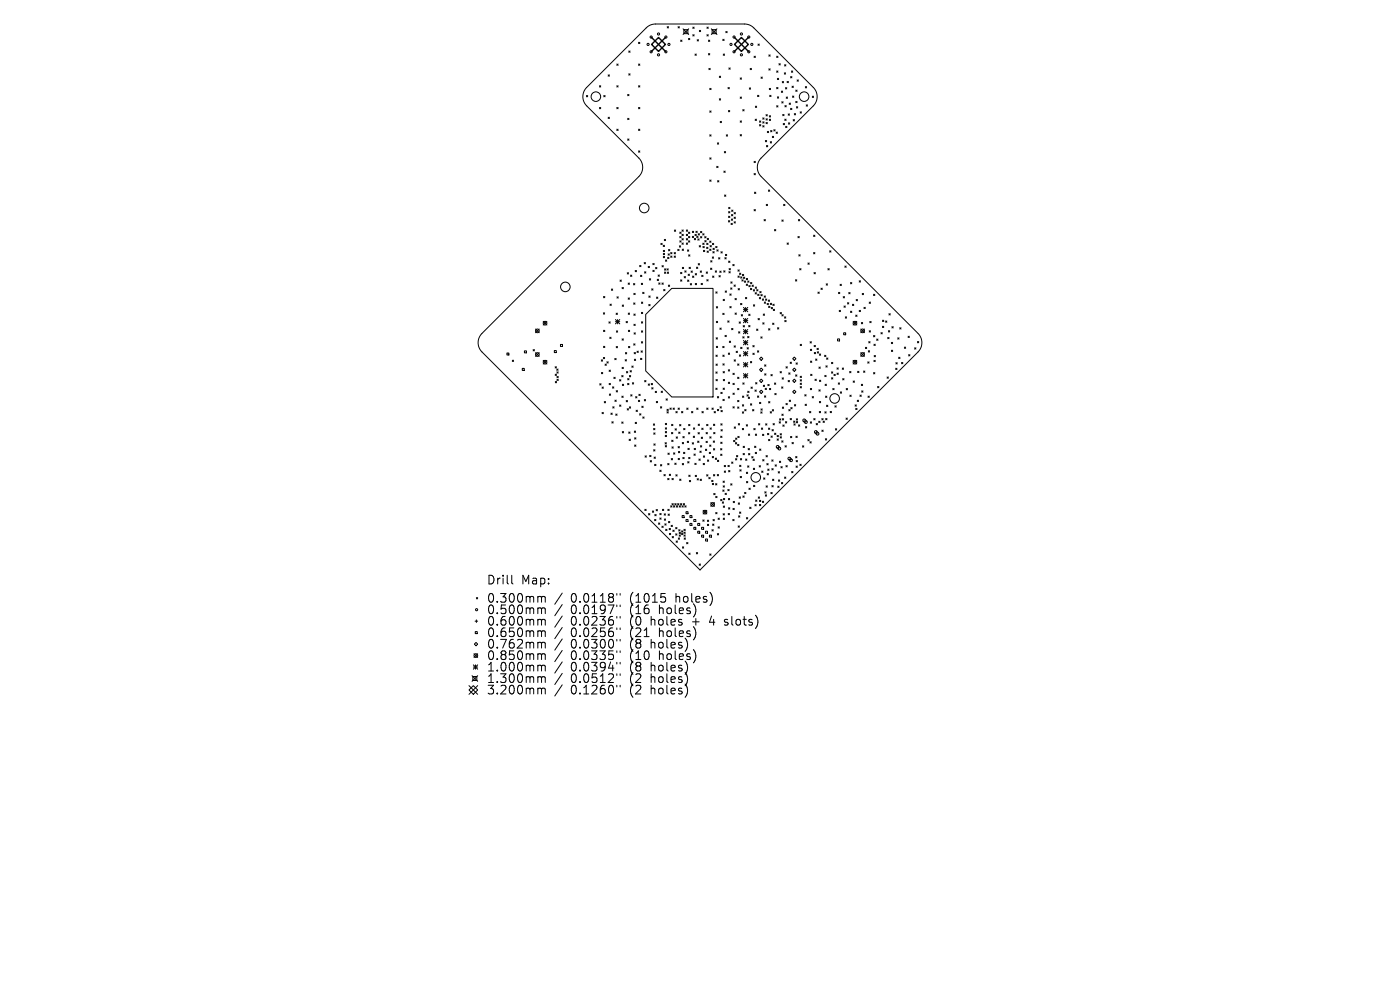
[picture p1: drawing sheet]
<svg xmlns="http://www.w3.org/2000/svg" width="297mm" height="210mm" viewBox="0 0 297 210" stroke-linecap="round" stroke-linejoin="round" font-family="sans-serif">
<defs><g id="words">
<g font-size="2.6">
<text x="103.2" y="124.2">Drill</text>
<text x="110.6" y="124.2">Map:</text>
<text x="103.2" y="128.1">0.300mm</text>
<text x="103.2" y="130.5">0.500mm</text>
<text x="121.1" y="128.1">0.0118&quot;</text>
<text x="121.1" y="130.5">0.0197&quot;</text>
<text x="133.7" y="128.1">(1015</text>
<text x="133.7" y="130.5">(16</text>
<text x="140.1" y="130.5">holes)</text>
<text x="143.6" y="128.1">holes)</text>
<text x="103.2" y="133">0.600mm</text>
<text x="103.2" y="135.4">0.650mm</text>
<text x="103.2" y="137.8">0.762mm</text>
<text x="121.1" y="133">0.0236&quot;</text>
<text x="121.1" y="135.4">0.0256&quot;</text>
<text x="121.1" y="137.8">0.0300&quot;</text>
<text x="133.7" y="133">(0</text>
<text x="133.7" y="135.4">(21</text>
<text x="133.7" y="137.8">(8</text>
<text x="138.3" y="133">holes</text>
<text x="138.3" y="137.8">holes)</text>
<text x="140.1" y="135.4">holes)</text>
<text x="147.3" y="133">+</text>
<text x="151.1" y="133">4</text>
<text x="154.5" y="133">slots)</text>
<text x="103.2" y="140.3">0.850mm</text>
<text x="103.2" y="142.7">1.000mm</text>
<text x="121.1" y="140.3">0.0335&quot;</text>
<text x="121.1" y="142.7">0.0394&quot;</text>
<text x="133.7" y="140.3">(10</text>
<text x="133.7" y="142.7">(8</text>
<text x="138.3" y="142.7">holes)</text>
<text x="140.1" y="140.3">holes)</text>
<text x="103.2" y="145.1">1.300mm</text>
<text x="103.2" y="147.6">3.200mm</text>
<text x="121.1" y="145.1">0.0512&quot;</text>
<text x="121.1" y="147.6">0.1260&quot;</text>
<text x="133.7" y="145.1">(2</text>
<text x="133.7" y="147.6">(2</text>
<text x="138.3" y="145.1">holes)</text>
<text x="138.3" y="147.6">holes)</text>
</g>
</g></defs>
<g fill="none" stroke="#000" stroke-width=".21">
<path d="M124.5 18.5l12.6-12.6 .8-.5 1.2-.3h18.8l1 .2 1 .6 12.6 12.6a2.76 2.76 0 0 1 0 4l-11 11a2.76 2.76 0 0 0 0 3.9l33.3 33.3a2.76 2.76 0 0 1 0 3.9l-46.3 46.3-46.3-46.3a2.76 2.76 0 0 1 0-3.9l33.3-33.3a2.76 2.76 0 0 0 0-3.9l-11-11a2.76 2.76 0 0 1 0-4zM127.2 18.2l.2 .3M127.4 18.2l-.2 .3M129 15.9l.3 .3M129.3 15.9l-.3 .3M130.9 13.6l.2 .3M130.9 18.2l.2 .3M131.1 13.6l-.2 .3M131.1 18.2l-.2 .3M133.4 10.8l.3 .3M133.4 15.7l.3 .2M133.7 15.7l-.3 .2"/>
<path d="M133.7 10.8l-.3 .3M135.5 18.2l.2 .3M135.5 9l.2 .2M135.5 13.6l.2 .3M135.7 9l-.2 .2M135.7 13.6l-.2 .3M135.7 18.2l-.2 .3M141.5 5.7l.3 .2M141.8 5.7l-.3 .2M143.8 5.7l.3 .2M144.1 5.7l-.3 .2M144.4 8.5l.3 .3"/>
<path d="M144.7 8.5l-.3 .3M144.9 6.1l1.2 1.2M145.1 6.3h.8v.8h-.8zM146.1 8.1l.2 .3M146.1 6.1l-1.2 1.2M146.3 8.1l-.2 .3M147 5.7l.3 .3M147 7.4l.3 .2M147.3 5.7l-.3 .3M147.3 7.4l-.3 .2M147.4 11.5l.3 .2M147.7 11.5l-.3 .2"/>
<path d="M147.9 8.4l.3 .3M148.2 8.4l-.3 .3M148.4 6.4l.2 .3M148.6 6.4l-.2 .3M150 5.7l.3 .3M150 7.4l.3 .2M150.3 5.7l-.3 .3M150.3 7.4l-.3 .2M150.3 8.5l.3 .3M150.3 11.4l.3 .2M150.4 14.5l.3 .3M150.6 8.5l-.3 .3"/>
<path d="M150.6 11.4l-.3 .2M150.6 18.7l.3 .3M150.7 14.5l-.3 .3M150.9 18.7l-.3 .3M150.9 6.1l1.2 1.2M151.1 6.3h.8v.8h-.8zM152.1 6.1l-1.2 1.2M152.6 16.2l.3 .2M152.9 16.2l-.3 .2M153.3 8.3l.3 .3M153.4 11.5l.3 .2M153.6 8.3l-.3 .3"/>
<path d="M153.7 11.5l-.3 .2M154 6.7l.3 .2M154.3 6.7l-.3 .2M154.4 18.6l.3 .2M154.6 14.4l.3 .3M154.7 18.6l-.3 .2M154.9 14.4l-.3 .3M157 16.5l.3 .3M157.3 16.5l-.3 .3M159 18.6l.2 .3M159.1 14.5l.3 .3M159.2 18.6l-.2 .3"/>
<path d="M159.4 14.5l-.3 .3M160 11.9l.3 .3M160.3 11.9l-.3 .3M160.8 9.3l.3 .3M161.1 9.3l-.3 .3M161.4 16.3l.3 .3M161.7 16.3l-.3 .3M163.1 11.6l.3 .3M163.1 14.6l.3 .3M163.2 18.7l.3 .3M163.4 11.6l-.3 .3M163.4 14.6l-.3 .3"/>
<path d="M163.5 18.7l-.3 .3M164.8 11.9l.2 .3M164.8 15.1l.2 .2M164.8 18.6l.2 .2M164.9 16.6l.3 .3M165 11.9l-.2 .3M165 15.1l-.2 .2M165 18.6l-.2 .2M165.2 16.6l-.3 .3M165.3 13.5l.2 .3M165.5 13.5l-.2 .3M165.8 19.3l.2 .3"/>
<path d="M166 17.3l.2 .3M166 19.3l-.2 .3M166.2 17.3l-.2 .3M166.4 15.5l.3 .2M166.4 13.7l.3 .3M166.6 18.6l.3 .3M166.7 15.5l-.3 .2M166.7 13.7l-.3 .3M166.9 18.6l-.3 .3M167 17.3l.3 .2M167.3 17.3l-.3 .2M167.7 16.2l.3 .3"/>
<path d="M167.9 15.1l.3 .2M168 16.2l-.3 .3M168 18.3l.3 .3M168.2 15.1l-.3 .2M168.3 18.3l-.3 .3M168.8 19.1l.3 .3M169.1 19.1l-.3 .3M169.1 17l.3 .2M169.4 17l-.3 .2M170.8 18.4l.3 .2M171.1 18.4l-.3 .2M124.4 20.3l.3 .2"/>
<path d="M124.7 20.3l-.3 .2M127.2 22.8l.2 .3M127.4 22.8l-.2 .3M128.1 20.3l.3 .2M128.4 20.3l-.3 .2M129 24.9l.3 .2M129.3 24.9l-.3 .2M130.9 22.8l.2 .3M130.9 27.4l.2 .3M131.1 22.8l-.2 .3M131.1 27.4l-.2 .3M133.2 25.1l.2 .3"/>
<path d="M133.2 20l.2 .3M133.2 29.5l.2 .3M133.4 25.1l-.2 .3M133.4 20l-.2 .3M133.4 29.5l-.2 .3M135.5 22.8l.2 .3M135.5 27.4l.2 .3M135.5 32l.2 .3M135.7 22.8l-.2 .3M135.7 27.4l-.2 .3M135.7 32l-.2 .3M150.6 23.5l.3 .3"/>
<path d="M150.6 28.6l.3 .3M150.6 33.5l.3 .3M150.6 38.2l.3 .3M150.9 23.5l-.3 .3M150.9 28.6l-.3 .3M150.9 33.5l-.3 .3M150.9 38.2l-.3 .3M152 35.3l.3 .3M152.2 30.3l.3 .3M152.2 38.3l.3 .3M152.3 35.3l-.3 .3M152.5 30.3l-.3 .3"/>
<path d="M152.5 38.3l-.3 .3M152.6 21l.3 .2M152.8 25.7l.3 .3M152.9 21l-.3 .2M153.1 25.7l-.3 .3M153.6 36.3l.2 .3M153.7 32.1l.2 .3M153.8 36.3l-.2 .3M153.9 32.1l-.2 .3M154.1 28.6l.3 .3M154.4 28.6l-.3 .3M154.5 23.4l.3 .3"/>
<path d="M154.8 23.4l-.3 .3M157 20.6l.3 .3M157 25.7l.3 .2M157 28.6l.3 .2M157.3 25.7l-.3 .2M157.3 20.6l-.3 .3M157.3 28.6l-.3 .2M157.6 23.3l.3 .2M157.9 23.3l-.3 .2M160 34.2l.3 .3M160 36.8l.3 .3M160.2 25.3l.3 .3"/>
<path d="M160.3 36.8l-.3 .3M160.3 34.2l-.3 .3M160.3 22.5l.2 .3M160.5 25.3l-.3 .3M160.5 22.5l-.2 .3M160.7 20.2l.3 .3M161 20.2l-.3 .3M161.1 25.7l.3 .2M161.1 26.4l.3 .3M161.4 25.7l-.3 .2M161.4 26.4l-.3 .3M161.8 25.8l.3 .3"/>
<path d="M161.8 25l.3 .3M161.8 26.7l.3 .2M162.1 25l-.3 .3M162.1 25.8l-.3 .3M162.1 26.7l-.3 .2M162.4 29.8l.2 .3M162.5 24.3l.3 .3M162.5 25.2l.3 .3M162.5 26l.3 .3M162.6 30.9l.3 .2M162.6 29.8l-.2 .3M162.8 27.9l.3 .2"/>
<path d="M162.8 24.3l-.3 .3M162.8 26l-.3 .3M162.8 25.2l-.3 .3M162.9 30.9l-.3 .2M163.1 27.9l-.3 .2M163.2 24.5l.3 .3M163.2 25.3l.3 .3M163.3 20.2l.3 .3M163.4 30.1l.3 .2M163.5 25.3l-.3 .3M163.5 24.5l-.3 .3M163.5 27.7l.3 .3"/>
<path d="M163.6 20.2l-.3 .3M163.7 30.1l-.3 .2M163.8 27.7l-.3 .3M163.8 28.9l.3 .3M164.1 28.9l-.3 .3M164.2 27.5l.2 .3M164.4 27.5l-.2 .3M164.6 28l.3 .3M164.8 22.4l.2 .3M164.9 20.5l.3 .3M164.9 28l-.3 .3M165 22.4l-.2 .3"/>
<path d="M165.2 20.5l-.3 .3M165.9 21.6l.2 .3M166.1 24.3l.2 .2M166.1 21.6l-.2 .3M166.2 26.2l.2 .3M166.3 24.3l-.2 .2M166.4 26.2l-.2 .3M166.5 25.3l.3 .3M166.5 22.4l.3 .3M166.7 26.8l.2 .3M166.8 25.3l-.3 .3M166.8 20.6l.3 .3"/>
<path d="M166.8 22.4l-.3 .3M166.9 26.8l-.2 .3M167.1 20.6l-.3 .3M167.2 24.2l.3 .2M167.3 26.1l.2 .2M167.4 21.9l.3 .2M167.5 24.2l-.3 .2M167.5 26.1l-.2 .2M167.7 21.9l-.3 .2M167.7 23l.3 .3M168 23l-.3 .3M168.1 20.4l.3 .2"/>
<path d="M168.3 25.4l.2 .3M168.4 20.4l-.3 .2M168.5 24.1l.3 .3M168.5 25.4l-.2 .3M168.8 24.1l-.3 .3M168.8 21.5l.3 .3M169 22.6l.2 .3M169.1 21.5l-.3 .3M169.2 22.6l-.2 .3M169.7 23.7l.3 .3M170 23.7l-.3 .3M171 22.2l.3 .3"/>
<path d="M171.3 22.2l-.3 .3M172.3 20.4l.3 .3M172.6 20.4l-.3 .3M131.5 59.4l.3 .3M131.8 59.4l-.3 .3M133.1 57.8l.2 .3M133.3 57.8l-.2 .3M133.8 58.4l.2 .2M134 58.4l-.2 .2M134.8 57.4l.2 .2M135 57.4l-.2 .2M135.7 56.3l.3 .3"/>
<path d="M135.9 58.4l.3 .3M136 56.3l-.3 .3M136.2 58.4l-.3 .3M136.7 55.7l.2 .3M136.7 57.7l.3 .2M136.9 55.7l-.2 .3M137 57.7l-.3 .2M137.5 56.5l.3 .3M137.8 59.1l.2 .3M137.8 56.5l-.3 .3M138 59.1l-.2 .3M138.5 55.9l.3 .3"/>
<path d="M138.5 57.3l.3 .3M138.8 55.9l-.3 .3M138.8 57.3l-.3 .3M139.1 56.7l.3 .3M139.4 56.7l-.3 .3M139.4 59.2l.3 .3M139.6 58.3l.3 .3M139.7 59.2l-.3 .3M139.9 58.3l-.3 .3M140.2 51.6l.3 .3M140.4 56.3l.3 .3M140.5 51.6l-.3 .3"/>
<path d="M140.7 52l.3 .3M140.7 53.1l.3 .3M140.7 53.8l.3 .2M140.7 54.4l.3 .3M140.7 56.3l-.3 .3M140.9 50.8l.3 .3M141 57.7l.2 .3M141 52l-.3 .3M141 57l.2 .3M141 53.1l-.3 .3M141 53.8l-.3 .2M141 54.4l-.3 .3"/>
<path d="M141.2 55.1l.3 .3M141.2 50.8l-.3 .3M141.2 57.7l-.2 .3M141.2 57l-.2 .3M141.5 55.1l-.3 .3M141.5 57l.3 .3M141.6 57.7l.2 .3M141.6 54.6l.3 .3M141.7 53.8l.3 .3M141.8 57l-.3 .3M141.8 52.9l.3 .3M141.8 57.7l-.2 .3"/>
<path d="M141.9 54.6l-.3 .3M142 53.8l-.3 .3M142.1 52.9l-.3 .3M142.3 53.6l.3 .2M142.3 54.3l.3 .3M142.6 53.6l-.3 .2M142.6 54.3l-.3 .3M143 54.3l.3 .3M143 53.6l.3 .2M143.1 48.8l.2 .3M143.3 53.6l-.3 .2M143.3 54.3l-.3 .3"/>
<path d="M143.3 48.8l-.2 .3M143.8 52.9l.3 .3M144.1 52.9l-.3 .3M144.1 52.1l.3 .3M144.2 49.2l.3 .3M144.2 50.2l.3 .2M144.2 51.1l.3 .3M144.4 57.8l.3 .3M144.4 59.4l.3 .2M144.4 52.1l-.3 .3M144.5 50.2l-.3 .2M144.5 49.2l-.3 .3"/>
<path d="M144.5 51.1l-.3 .3M144.7 57.8l-.3 .3M144.7 59.4l-.3 .2M144.7 49.7l.3 .3M144.7 50.6l.3 .3M144.7 51.5l.3 .3M144.7 48.8l.3 .3M144.7 52.8l.3 .3M144.8 56.7l.2 .3M145 49.7l-.3 .3M145 51.5l-.3 .3M145 48.8l-.3 .3"/>
<path d="M145 50.6l-.3 .3M145 52.8l-.3 .3M145 56.7l-.2 .3M145.1 58.7l.3 .2M145.3 57.5l.3 .2M145.4 58.7l-.3 .2M145.6 57.5l-.3 .2M145.6 50.6l.3 .3M145.6 51.5l.3 .3M145.6 49.7l.3 .3M145.6 48.8l.3 .3M145.8 53l.3 .3"/>
<path d="M145.9 59.4l.2 .3M145.9 51.5l-.3 .3M145.9 48.8l-.3 .3M145.9 50.6l-.3 .3M145.9 49.7l-.3 .3M146 58.2l.3 .2M146.1 51.1l.2 .3M146.1 50.2l.2 .2M146.1 49.2l.2 .3M146.1 54.1l.3 .2M146.1 53l-.3 .3M146.1 59.4l-.2 .3"/>
<path d="M146.2 56.7l.3 .3M146.3 58.2l-.3 .2M146.3 51.1l-.2 .3M146.3 50.2l-.2 .2M146.3 49.2l-.2 .3M146.4 54.1l-.3 .2M146.5 56.7l-.3 .3M146.6 57.5l.3 .3M146.9 57.5l-.3 .3M146.9 49.1l.3 .2M146.9 50.1l.3 .3M146.9 58.6l.3 .2"/>
<path d="M147.2 50.1l-.3 .3M147.2 49.1l-.3 .2M147.2 58.6l-.3 .2M147.3 50.6l.3 .3M147.4 49.7l.3 .3M147.5 58l.3 .3M147.6 50.6l-.3 .3M147.6 49l.3 .3M147.7 49.7l-.3 .3M147.8 56.7l.2 .2M147.8 58l-.3 .3M147.8 50.1l.3 .3"/>
<path d="M147.9 49l-.3 .3M148 56.7l-.2 .2M148 50.7l.3 .2M148.1 50.1l-.3 .3M148.1 49.6l.3 .3M148.1 55.9l.3 .3M148.3 50.7l-.3 .2M148.3 52.1l.3 .3M148.4 49.6l-.3 .3M148.4 55.9l-.3 .3M148.5 57.5l.3 .3M148.6 52.1l-.3 .3"/>
<path d="M148.6 49.1l.3 .3M148.6 50.2l.3 .3M148.8 57.5l-.3 .3M148.9 58.4l.2 .3M148.9 49.1l-.3 .3M148.9 50.2l-.3 .3M149.1 49.6l.3 .3M149.1 51.6l.3 .3M149.1 52.3l.3 .3M149.1 58.4l-.2 .3M149.2 53.1l.3 .3M149.4 49.6l-.3 .3"/>
<path d="M149.4 51.6l-.3 .3M149.4 52.3l-.3 .3M149.5 53.1l-.3 .3M149.5 50.2l.3 .3M149.5 51l.3 .3M149.8 50.2l-.3 .3M149.8 51l-.3 .3M149.8 57.7l.3 .3M149.9 52.4l.3 .3M149.9 51.6l.3 .3M149.9 59.3l.3 .3M150 53.3l.3 .2"/>
<path d="M150 50.6l.3 .2M150.1 57.7l-.3 .3M150.2 52.4l-.3 .3M150.2 51.6l-.3 .3M150.2 59.3l-.3 .3M150.3 53.3l-.3 .2M150.3 50.6l-.3 .2M150.6 52.9l.2 .2M150.6 51.1l.2 .3M150.6 52.1l.3 .3M150.7 56.9l.3 .3M150.8 55.3l.2 .3"/>
<path d="M150.8 51.1l-.2 .3M150.8 52.9l-.2 .2M150.9 52.1l-.3 .3M151 56.9l-.3 .3M151 55.3l-.2 .3M151.1 54.5l.3 .3M151.1 51.6l.3 .3M151.2 58.6l.2 .2M151.2 53.4l.3 .3M151.3 52.7l.2 .2M151.4 54.5l-.3 .3M151.4 51.6l-.3 .3"/>
<path d="M151.4 58.6l-.2 .2M151.5 53.4l-.3 .3M151.5 52.7l-.2 .2M151.7 57.5l.3 .2M151.8 52.3l.3 .3M152 57.5l-.3 .2M152.1 53l.3 .3M152.1 52.3l-.3 .3M152.4 53l-.3 .3M152.4 54.7l.3 .2M152.5 58.5l.3 .2M152.7 57.5l.3 .3"/>
<path d="M152.7 54.7l-.3 .2M152.8 58.5l-.3 .2M152.9 53.4l.3 .3M153 57.5l-.3 .3M153.2 53.4l-.3 .3M153.5 57.4l.3 .3M153.7 41.4l.3 .2M153.8 54.7l.2 .2M153.8 57.4l-.3 .3M153.9 54l.3 .2M154 41.4l-.3 .2M154 54.7l-.2 .2"/>
<path d="M154.2 54l-.3 .2M154.5 46.8l.3 .3M154.6 44.9l.2 .3M154.6 45.9l.2 .2M154.6 55.4l.3 .3M154.6 44l.3 .3M154.6 57.6l.3 .3M154.7 57l.3 .2M154.8 46.8l-.3 .3M154.8 45.9l-.2 .2M154.8 44.9l-.2 .3M154.9 55.4l-.3 .3"/>
<path d="M154.9 44l-.3 .3M154.9 57.6l-.3 .3M155 57l-.3 .2M155 59.8l.3 .3M155.1 47.4l.3 .2M155.1 46.5l.3 .2M155.2 45.5l.3 .3M155.2 44.6l.3 .2M155.3 59.8l-.3 .3M155.4 47.4l-.3 .2M155.4 46.5l-.3 .2M155.5 45.5l-.3 .3"/>
<path d="M155.5 56.1l.2 .3M155.5 44.6l-.3 .2M155.7 46.1l.3 .2M155.7 47l.3 .3M155.7 45.1l.3 .3M155.7 56.1l-.2 .3M156 47l-.3 .3M156 45.1l-.3 .3M156 46.1l-.3 .2M156.5 57.2l.3 .3M156.6 58.5l.2 .3M156.8 57.2l-.3 .3"/>
<path d="M156.8 58.5l-.2 .3M156.9 57.9l.3 .3M157.1 58.7l.3 .3M157.2 57.9l-.3 .3M157.4 59.4l.3 .2M157.4 58.7l-.3 .3M157.5 58.2l.3 .3M157.7 59.4l-.3 .2M157.7 58.8l.3 .3M157.8 58.2l-.3 .3M157.9 59.6l.3 .3M158 58.8l-.3 .3"/>
<path d="M158.2 59.6l-.3 .3M158.3 59.1l.3 .2M158.6 59.1l-.3 .2M158.6 59.6l.3 .3M158.9 59.6l-.3 .3M159.2 59.9l.3 .3M159.5 59.9l-.3 .3M160 44.5l.3 .2M160.1 40.8l.2 .2M160.3 44.5l-.3 .2M160.3 40.8l-.2 .2M162.1 46.6l.3 .2"/>
<path d="M162.4 46.6l-.3 .2M162.6 43.3l.2 .3M162.8 43.3l-.2 .3M163 40.3l.3 .3M163.3 40.3l-.3 .3M164.3 48.7l.3 .3M164.6 48.7l-.3 .3M165.9 46.7l.2 .2M166.1 46.7l-.2 .2M166.2 43.3l.3 .3M166.5 43.3l-.3 .3M167 51.5l.3 .3"/>
<path d="M167.3 51.5l-.3 .3M168.8 59.3l.2 .3M169 59.3l-.2 .3M169.3 50.2l.3 .2M169.4 46.6l.2 .2M169.5 54l.2 .3M169.6 50.2l-.3 .2M169.6 46.6l-.2 .2M169.6 57l.3 .3M169.7 54l-.2 .3M169.9 57l-.3 .3M171.4 55.8l.3 .3"/>
<path d="M171.7 55.8l-.3 .3M172.6 49.9l.3 .3M172.6 53.6l.3 .2M172.7 57.8l.3 .3M172.9 49.9l-.3 .3M172.9 53.6l-.3 .2M173 57.8l-.3 .3M175.6 57l.3 .3M175.9 57l-.3 .3M176 53.2l.3 .3M176.3 53.2l-.3 .3M179.2 56.4l.3 .3"/>
<path d="M179.5 56.4l-.3 .3M180.4 59.9l.3 .3M180.7 59.9l-.3 .3M182.3 59.6l.3 .2M182.6 59.6l-.3 .2M107.5 74.9h.5v.4h-.5zM108.7 76.4l.3 .3M109 76.4l-.3 .3M110.8 78.1h.4v.5h-.4zM111.3 74.4h.4v.5h-.4zM113.1 74.2l.3 .2M113.4 74.2l-.3 .2"/>
<path d="M113.6 74.8l.8 .8M113.6 69.8l.8 .8M114.4 74.8l-.8 .8M114.4 69.8l-.8 .8M115.2 76.4l.8 .8M115.2 68.2l.8 .8M116 76.4l-.8 .8M116 68.2l-.8 .8M117.6 74.4h.4v.4h-.4zM117.8 77.8l.2 .3M117.8 79.4l.3 .2M118 77.8l-.2 .3"/>
<path d="M118.1 79.4l-.3 .2M118.1 78.3l.3 .3M118.1 78.9l.3 .3M118.2 79.8l.2 .3M118.4 78.3l-.3 .3M118.4 78.9l-.3 .3M118.4 79.8l-.2 .3M118.9 73.1h.4v.4h-.4zM127.6 76.3l.2 .3M127.6 79l.3 .3M127.8 76.3l-.2 .3M127.9 79l-.3 .3"/>
<path d="M128 66.4l.3 .2M128 75.8l.3 .3M128 62.9l.3 .3M128 70.1l.3 .2M128 73.5l.3 .2M128.3 66.4l-.3 .2M128.3 75.8l-.3 .3M128.3 62.9l-.3 .3M128.3 70.1l-.3 .2M128.3 73.5l-.3 .2M128.4 77.2l.2 .3M128.6 77.2l-.2 .3"/>
<path d="M128.8 76.7l.2 .3M129 76.7l-.2 .3M129.2 68.3l.3 .2M129.2 78.5l.3 .3M129.4 71.5l.2 .3M129.4 64.5l.3 .3M129.5 68.3l-.3 .2M129.5 78.5l-.3 .3M129.6 71.5l-.2 .3M129.7 64.5l-.3 .3M129.7 61.3l.3 .3M130 61.3l-.3 .3"/>
<path d="M130.4 76l.3 .3M130.6 67.8l.9 .9M130.6 68.2h.9M130.7 76l-.3 .3M130.7 66.4l.3 .3M130.7 73.5l.3 .3M130.8 70.2l.2 .3M130.9 63l.3 .2M131 66.4l-.3 .3M131 73.5l-.3 .3M131 67.8v.9M131 70.2l-.2 .3"/>
<path d="M131.2 63l-.3 .2M131.5 67.8l-.9 .9M131.9 79.7l.3 .2M132 61l.2 .2M132 71.9l.2 .3M132 77.9l.2 .3M132 64.7l.3 .3M132.2 79.7l-.3 .2M132.2 71.9l-.2 .3M132.2 61l-.2 .2M132.2 77.9l-.2 .3M132.3 64.7l-.3 .3"/>
<path d="M132.6 76.3l.3 .3M132.7 74.8l.3 .3M132.8 68.2l.3 .3M132.9 78.8l.3 .3M132.9 76.3l-.3 .3M133 74.8l-.3 .3M133.1 68.2l-.3 .3M133.2 78.8l-.3 .3M133.3 60l.2 .3M133.3 63.2l.2 .3M133.3 66.4l.3 .3M133.3 70.1l.3 .2"/>
<path d="M133.3 73.5l.3 .3M133.5 79.7l.3 .2M133.5 60l-.2 .3M133.5 63.2l-.2 .3M133.6 66.4l-.3 .3M133.6 70.1l-.3 .2M133.6 73.5l-.3 .3M133.7 78.6l.2 .3M133.8 79.7l-.3 .2M133.9 78.6l-.2 .3M134 77.6l.3 .3M134.3 77.6l-.3 .3"/>
<path d="M134.4 60.2l.3 .2M134.4 64.3l.3 .2M134.4 72.9l.3 .3M134.5 62.2l.2 .3M134.5 66.6l.3 .3M134.5 68.8l.3 .3M134.5 70.6l.3 .3M134.5 74.8l.3 .3M134.6 76.2l.3 .3M134.7 60.2l-.3 .2M134.7 64.3l-.3 .2M134.7 72.9l-.3 .3"/>
<path d="M134.7 62.2l-.2 .3M134.8 66.6l-.3 .3M134.8 68.8l-.3 .3M134.8 70.6l-.3 .3M134.8 74.8l-.3 .3M134.9 76.2l-.3 .3M135.1 74.5l.3 .3M135.4 74.5l-.3 .3M135.9 76l.3 .3M136 74.4l.3 .3M136.1 60.1l.2 .3M136.1 72.5l.2 .3"/>
<path d="M136.1 66.3l.2 .2M136.1 68.3l.2 .2M136.1 70.2l.2 .3M136.1 64.1l.3 .3M136.2 76l-.3 .3M136.3 74.4l-.3 .3M136.3 60.1l-.2 .3M136.3 72.5l-.2 .3M136.3 66.3l-.2 .2M136.3 68.3l-.2 .2M136.3 70.2l-.2 .3M136.3 62l.3 .3"/>
<path d="M136.4 64.1l-.3 .3M136.6 62l-.3 .3M137.6 64.6l.3 .3M137.6 62.8l.3 .3M137.9 64.6l-.3 .3M137.9 62.8l-.3 .3M138.3 61.3l.2 .2M138.5 61.3l-.2 .2M139.3 63l.3 .3M139.6 63l-.3 .3M139.7 60l.3 .3M140 60l-.3 .3"/>
<path d="M140.4 60l.3 .3M140.7 60l-.3 .3M140.8 61.4l.3 .3M141.1 61.4l-.3 .3M141.8 60.5l.3 .3M142.1 60.5l-.3 .3M142.5 61.2h8.8v23h-8.8l-5.5-5.5v-12zM146.4 60.2l.3 .2M146.7 60.2l-.3 .2M147.5 60.1l.3 .3M147.8 60.1l-.3 .3M148.7 60.1l.3 .3"/>
<path d="M149 60.1l-.3 .3M151.9 61.9l.2 .3M151.9 78.9l.2 .3M151.9 75.3l.3 .3M151.9 77.2l.3 .3M151.9 71.7l.3 .2M152 65.1l.2 .2M152 68.2l.2 .2M152 73.5l.2 .2M152.1 61.9l-.2 .3M152.1 78.9l-.2 .3M152.2 75.3l-.3 .3"/>
<path d="M152.2 77.2l-.3 .3M152.2 71.7l-.3 .2M152.2 65.1l-.2 .2M152.2 68.2l-.2 .2M152.2 73.5l-.2 .2M152.7 69.6l.3 .3M153 69.6l-.3 .3M153.3 73.5l.3 .3M153.3 66.5l.3 .2M153.3 75.3l.3 .3M153.4 77.2l.2 .2M153.4 78.8l.3 .3"/>
<path d="M153.4 63.5l.3 .3M153.6 73.5l-.3 .3M153.6 66.5l-.3 .2M153.6 75.3l-.3 .3M153.6 77.2l-.2 .2M153.7 78.8l-.3 .3M153.7 63.5l-.3 .3M153.8 71.1l.3 .3M153.8 61.7l.3 .3M154.1 71.1l-.3 .3M154.1 61.7l-.3 .3M154.4 68.1l.3 .2"/>
<path d="M154.5 78.4l.3 .3M154.5 74.9l.3 .3M154.7 68.1l-.3 .2M154.7 72.4l.3 .2M154.8 78.4l-.3 .3M154.8 74.9l-.3 .3M154.8 62.4l.3 .2M154.8 65l.3 .3M155 72.4l-.3 .2M155 61.1l.3 .3M155.1 62.4l-.3 .2M155.1 65l-.3 .3"/>
<path d="M155.2 69.7l.3 .2M155.3 61.1l-.3 .3M155.5 69.7l-.3 .2M155.5 79.2l.3 .2M155.7 60.5l.3 .2M155.7 73.4l.3 .2M155.7 76.3l.3 .3M155.8 79.2l-.3 .2M155.9 63.3l.3 .3M155.9 66.4l.3 .3M156 60.5l-.3 .2M156 73.4l-.3 .2"/>
<path d="M156 76.3l-.3 .3M156.2 74.5l.2 .3M156.2 63.3l-.3 .3M156.2 66.4l-.3 .3M156.4 74.5l-.2 .3M156.5 77.2l.3 .3M156.6 61.2l.3 .3M156.7 70.4l.3 .3M156.8 77.2l-.3 .3M156.8 68.3l.3 .3M156.8 75.3l.3 .3M156.9 61.2l-.3 .3"/>
<path d="M157 70.4l-.3 .3M157.1 68.3l-.3 .3M157.1 64.4l.3 .2M157.1 75.3l-.3 .3M157.1 73.7l.3 .2M157.3 66.8l.2 .2M157.4 64.4l-.3 .2M157.4 73.7l-.3 .2M157.5 66.8l-.2 .2M157.6 71.4l.3 .3M157.7 69.1l.2 .2M157.7 67.6l.9 .9"/>
<path d="M157.7 69.9l.9 .9M157.7 79.3l.9 .9M157.7 74.6l.9 .9M157.7 65.2l.9 .9M157.7 76.9l.9 .9M157.7 65.7h.9M157.7 68h.9M157.7 70.4h.9M157.7 72.2l.9 1M157.7 72.7h.9M157.7 75h.9M157.7 77.4h.9"/>
<path d="M157.7 79.7h.9M157.9 71.4l-.3 .3M157.9 69.1l-.2 .2M158.1 63.1l.3 .3M158.2 65.2v.9M158.2 67.6v.9M158.2 69.9v.9M158.2 72.2v1M158.2 74.6v.9M158.2 76.9v.9M158.2 79.3v.9M158.3 60.3l.3 .2"/>
<path d="M158.4 63.1l-.3 .3M158.5 73.8l.3 .2M158.6 60.3l-.3 .2M158.6 71.4l.3 .3M158.6 67.6l-.9 .9M158.6 79.3l-.9 .9M158.6 65.2l-.9 .9M158.6 74.6l-.9 .9M158.6 76.9l-.9 .9M158.6 69.9l-.9 .9M158.6 72.2l-.9 1M158.8 73.8l-.3 .2"/>
<path d="M158.8 69.1l.3 .2M158.8 66.6l.3 .3M158.9 60.6l.2 .2M158.9 71.4l-.3 .3M159.1 69.1l-.3 .2M159.1 66.6l-.3 .3M159.1 60.6l-.2 .2M159.2 76.7l.3 .3M159.2 61.2l.3 .3M159.5 76.7l-.3 .3M159.5 61.2l-.3 .3M159.5 60.5l.3 .3"/>
<path d="M159.7 73.3l.3 .3M159.7 74.9l.3 .3M159.8 61.5l.3 .2M159.8 64.7l.3 .2M159.8 60.5l-.3 .3M160 73.3l-.3 .3M160 74.9l-.3 .3M160.1 61.5l-.3 .2M160.1 64.7l-.3 .2M160.2 62.1l.3 .3M160.2 60.9l.3 .3M160.5 62.1l-.3 .3"/>
<path d="M160.5 60.9l-.3 .3M160.5 69.8l.3 .3M160.5 61.4l.3 .3M160.7 74.4l.3 .3M160.7 62.4l.3 .3M160.8 69.8l-.3 .3M160.8 61.4l-.3 .3M160.8 67.6l.3 .2M161 74.4l-.3 .3M161 62.4l-.3 .3M161.1 63.1l.3 .3M161.1 67.6l-.3 .2"/>
<path d="M161.1 76.1l.4-.4 .3 .4-.3 .3zM161.1 78.4l.4-.3 .3 .3-.3 .4zM161.2 61.8l.3 .3M161.4 63.1l-.3 .3M161.4 71.5l.3 .2M161.4 62.5l.3 .3M161.5 61.8l-.3 .3M161.7 71.5l-.3 .2M161.7 62.5l-.3 .3M161.7 63.4l.3 .3M161.8 68.5l.3 .3M161.9 66.6l.3 .3"/>
<path d="M162 63.4l-.3 .3M162.1 68.5l-.3 .3M162.1 62.8l.3 .3M162.1 64.1l.3 .2M162.2 66.6l-.3 .3M162.2 77.4l.3 .3M162.2 79.3l.3 .3M162.4 62.8l-.3 .3M162.4 63.4l.3 .3M162.4 64.1l-.3 .2M162.5 77.4l-.3 .3M162.5 79.3l-.3 .3"/>
<path d="M162.7 63.4l-.3 .3M162.7 64.4l.3 .2M163 63.6l.3 .3M163 64.4l-.3 .2M163.1 69.7l.2 .3M163.1 65l.2 .2M163.3 63.6l-.3 .3M163.3 69.7l-.2 .3M163.3 65l-.2 .2M163.4 64.3l.3 .3M163.5 79.4l.3 .3M163.6 65.2l.3 .3"/>
<path d="M163.7 64.3l-.3 .3M163.8 79.4l-.3 .3M163.9 65.2l-.3 .3M163.9 68.5l.3 .3M164 64.5l.2 .3M164 65.6l.3 .3M164.2 68.5l-.3 .3M164.2 64.5l-.2 .3M164.3 65.6l-.3 .3M164.9 69.5l.3 .3M165.2 69.5l-.3 .3M165.5 78.8l.3 .3"/>
<path d="M165.5 66.3l.3 .3M165.8 78.8l-.3 .3M165.8 66.3l-.3 .3M165.9 66.8l.2 .2M166.1 66.8l-.2 .2M166.4 67.2l.3 .3M166.5 68l.3 .2M166.7 67.2l-.3 .3M166.7 77.8l.3 .3M166.8 68l-.3 .2M167 77.8l-.3 .3M167.3 79.1l.3 .3"/>
<path d="M167.6 79.1l-.3 .3M167.6 76.8l.3 .3M167.9 76.8l-.3 .3M168.2 76.1l.3-.4 .4 .4-.4 .3zM168.2 78.4l.3-.3 .4 .3-.4 .4zM168.8 79.5l.3 .3M168.9 77l.3 .3M169.1 79.5l-.3 .3M169.2 77l-.3 .3M169.8 79.8l.2 .3M169.8 73l.2 .3M170 79.8l-.2 .3"/>
<path d="M170 73l-.2 .3M171.9 72.5l.2 .3M171.9 74.1l.3 .3M171.9 76.6l.3 .3M172 79.4l.3 .3M172.1 72.5l-.2 .3M172.2 74.1l-.3 .3M172.2 76.6l-.3 .3M172.3 79.4l-.3 .3M172.7 73.3l.3 .2M172.7 74.8l.3 .2M173 73.3l-.3 .2"/>
<path d="M173 74.8l-.3 .2M173 76.2l.3 .2M173.3 76.2l-.3 .2M173.3 73.9l.3 .3M173.4 74.6l.2 .3M173.5 62l.3 .2M173.6 73.9l-.3 .3M173.6 74.6l-.2 .3M173.7 77.9l.3 .2M173.8 62l-.3 .2M173.8 75.1l.3 .3M174 77.9l-.3 .2"/>
<path d="M174.1 75.1l-.3 .3M174.2 61.1l.2 .3M174.4 61.1l-.2 .3M174.9 75.4l.3 .2M175 79.6l.3 .3M175.2 77.6l.3 .3M175.2 75.4l-.3 .2M175.3 79.6l-.3 .3M175.3 60.2l.2 .3M175.4 75.9l.2 .3M175.5 77.6l-.3 .3M175.5 60.2l-.2 .3"/>
<path d="M175.6 75.9l-.2 .3M176.4 78.9l.3 .3M176.4 76.9l.3 .2M176.7 78.9l-.3 .3M176.7 76.9l-.3 .2M176.9 79.4l.3 .3M177.2 79.4l-.3 .3M177.6 78l.2 .3M177.6 79.1l.2 .3M177.7 71.9h.4v.4h-.4zM177.8 78l-.2 .3M177.8 79.1l-.2 .3"/>
<path d="M177.9 62l.3 .3M178 65.8l.3 .3M178.2 62l-.3 .3M178.2 60.3l.3 .3M178.3 65.8l-.3 .3M178.5 60.3l-.3 .3M178.7 78.1l.3 .2M178.9 62.9l.3 .3M179 78.1l-.3 .2M179 70.6h.4v.4h-.4zM179 64.9l.3 .3M179.2 62.9l-.3 .3"/>
<path d="M179.3 64.9l-.3 .3M179.3 67.2l.3 .3M179.6 67.2l-.3 .3M179.8 64.2l.3 .3M180.1 62.1l.2 .2M180.1 64.2l-.3 .3M180.2 78.8l.3 .3M180.3 62.1l-.2 .2M180.4 66l.3 .3M180.5 78.8l-.3 .3M180.7 66l-.3 .3M180.8 64.5l.3 .3"/>
<path d="M181 76.4l.8 .8M181 68.2l.8 .7M181.1 64.5l-.3 .3M181.5 66.8l.3 .3M181.6 63.5l.3 .3M181.8 76.4l-.8 .8M181.8 68.2l-.8 .7M181.8 66.8l-.3 .3M181.9 63.5l-.3 .3M181.9 78.8l.3 .2M182.2 78.8l-.3 .2M182.3 65.8l.3 .3"/>
<path d="M182.6 65.8l-.3 .3M182.6 74.8l.8 .8M182.6 69.8l.8 .8M182.7 68.4l.3 .3M182.9 62.2l.3 .3M183 68.4l-.3 .3M183.2 62.2l-.3 .3M183.2 78.7l.3 .3M183.3 65.2l.3 .3M183.4 74.8l-.8 .8M183.4 69.8l-.8 .8M183.5 78.7l-.3 .3"/>
<path d="M183.6 65.2l-.3 .3M183.6 73.7l.3 .2M183.9 73.7l-.3 .2M184.1 76.8l.3 .2M184.2 74.4l.3 .3M184.3 72.5l.3 .2M184.4 76.8l-.3 .2M184.4 64.1l.3 .3M184.4 70.2l.3 .2M184.5 74.4l-.3 .3M184.5 68.2l.3 .3M184.6 72.5l-.3 .2"/>
<path d="M184.7 70.2l-.3 .2M184.7 64.1l-.3 .3M184.8 68.2l-.3 .3M185.3 71.2l.3 .3M185.3 62.4l.3 .3M185.3 79l.3 .3M185.4 76.4l.3 .3M185.4 73l.3 .3M185.4 75.4l.3 .3M185.6 71.2l-.3 .3M185.6 62.4l-.3 .3M185.6 79l-.3 .3"/>
<path d="M185.7 76.4l-.3 .3M185.7 73l-.3 .3M185.7 75.4l-.3 .3M186 71.9l.3 .3M186.3 71.9l-.3 .3M186.9 70.6l.3 .2M187.2 70.6l-.3 .2M187.2 69.2l.3 .3M187.2 67.9l.3 .3M187.5 69.2l-.3 .3M187.5 67.9l-.3 .3M187.9 68.1l.2 .3"/>
<path d="M188.1 68.1l-.2 .3M188.2 80l.3 .2M188.3 71.6l.3 .3M188.5 80l-.3 .2M188.5 70.2l.2 .2M188.6 66.5l.3 .3M188.6 71.6l-.3 .3M188.7 70.2l-.2 .2M188.9 66.5l-.3 .3M189.1 72.6l.3 .3M189.1 74.3l.3 .3M189.2 69.3l.3 .3"/>
<path d="M189.4 72.6l-.3 .3M189.4 74.3l-.3 .3M189.5 69.3l-.3 .3M190 78.1l.3 .3M190.1 76.9l.2 .3M190.3 78.1l-.3 .3M190.3 76.9l-.2 .3M190.4 71.7l.3 .2M190.7 75.8l.2 .3M190.7 71.7l-.3 .2M190.9 69.5l.2 .3M190.9 75.8l-.2 .3"/>
<path d="M191.1 69.5l-.2 .3M191.3 76.9l.2 .3M191.5 76.9l-.2 .3M191.9 73.6l.2 .3M192.1 73.6l-.2 .3M192.6 71.3l.3 .3M192.8 75.2l.2 .3M192.9 71.3l-.3 .3M193 75.2l-.2 .3M194 73.8l.3 .3M194.3 73.8l-.3 .3M194.6 72.4l.3 .3"/>
<path d="M194.9 72.4l-.3 .3M117.8 80.9l.3 .3M118.1 80.9l-.3 .3M118.2 80.4l.2 .3M118.4 80.4l-.2 .3M127.2 81.4l.3 .3M127.5 81.4l-.3 .3M127.7 82.1l.3 .3M127.7 87.5l.3 .3M128 82.1l-.3 .3M128 87.5l-.3 .3M128.2 85.2l.3 .3"/>
<path d="M128.5 85.2l-.3 .3M129.2 81.3l.3 .3M129.3 83.6l.2 .3M129.5 81.3l-.3 .3M129.5 83.6l-.2 .3M129.6 87.6l.3 .3M129.8 89.5l.3 .2M129.9 87.6l-.3 .3M129.9 82.1l.3 .2M130 86.3l.3 .3M130.1 89.5l-.3 .2M130.2 82.1l-.3 .2"/>
<path d="M130.2 80l.3 .3M130.3 86.3l-.3 .3M130.4 84.9l.3 .3M130.5 80l-.3 .3M130.6 87.8l.3 .3M130.7 82.9l.3 .2M130.7 84.9l-.3 .3M130.9 87.8l-.3 .3M131 82.9l-.3 .2M131.4 80.5l.3 .3M131.4 85.9l.3 .3M131.7 80.5l-.3 .3"/>
<path d="M131.7 85.9l-.3 .3M131.9 89.5l.3 .3M131.9 84l.3 .3M132 91.5l.3 .3M132 81.5l.3 .3M132.2 89.5l-.3 .3M132.2 84l-.3 .3M132.3 91.5l-.3 .3M132.3 81.5l-.3 .3M132.8 85l.3 .2M133.1 86.7l.2 .3M133.1 85l-.3 .2"/>
<path d="M133.1 81.3l.3 .3M133.2 80.3l.2 .3M133.3 86.7l-.2 .3M133.4 91.6l.3 .3M133.4 81.3l-.3 .3M133.4 80.3l-.2 .3M133.5 93.2l.2 .2M133.5 86.3l.3 .3M133.7 91.6l-.3 .3M133.7 93.2l-.2 .2M133.8 86.3l-.3 .3M133.8 83.7l.3 .3"/>
<path d="M134.1 83.7l-.3 .3M134.2 81.2l.2 .3M134.4 81.2l-.2 .3M134.6 91.4l.2 .3M134.6 94.4l.3 .3M134.6 92.9l.3 .2M134.8 89.6l.2 .3M134.8 84.1l.3 .3M134.8 91.4l-.2 .3M134.9 92.9l-.3 .2M134.9 94.4l-.3 .3M134.9 87l.3 .3"/>
<path d="M135 89.6l-.2 .3M135.1 84.1l-.3 .3M135.2 87l-.3 .3M135.4 84.9l.3 .3M135.5 83.6l.3 .3M135.7 87.8l.3 .2M135.7 84.9l-.3 .3M135.8 83.6l-.3 .3M136 87.8l-.3 .2M136.2 86.2l.2 .2M136.4 88.4l.2 .3M136.4 86.2l-.2 .2"/>
<path d="M136.6 88.4l-.2 .3M136.7 84.8l.3 .2M136.8 80.7l.2 .3M136.8 96.7l.3 .3M137 84.8l-.3 .2M137 80.7l-.2 .3M137.1 96.7l-.3 .3M137.5 81.4l.3 .3M137.8 81.4l-.3 .3M137.8 96.6l.3 .3M137.9 97.7l.3 .3M138.1 96.6l-.3 .3"/>
<path d="M138.2 81.3l.2 .3M138.2 97.7l-.3 .3M138.3 82.2l.2 .3M138.4 81.3l-.2 .3M138.5 82.2l-.2 .3M138.6 89.9l.3 .3M138.7 90.9l.2 .3M138.7 95.4l.2 .3M138.7 91.8l.3 .3M138.7 94.2l.3 .2M138.8 97l.2 .2M138.9 98.5l.3 .3"/>
<path d="M138.9 89.9l-.3 .3M138.9 90.9l-.2 .3M138.9 95.4l-.2 .3M139 91.8l-.3 .3M139 94.2l-.3 .2M139 83l.3 .3M139 97l-.2 .2M139.2 98.5l-.3 .3M139.2 85.2l.3 .2M139.3 83l-.3 .3M139.5 85.2l-.3 .2M140 99.7l.3 .3"/>
<path d="M140.1 86.3l.3 .3M140.1 98.6l.3 .2M140.3 99.7l-.3 .3M140.3 83l.2 .3M140.4 86.3l-.3 .3M140.4 98.6l-.3 .2M140.5 83l-.2 .3M141.1 93.9l.3 .3M141.1 92.3l.3 .3M141.1 94.5l.3 .3M141.1 90.8l.3 .2M141.1 91.5l.3 .3"/>
<path d="M141.1 89.8l.3 .3M141.3 84.6l.3 .3M141.4 93.9l-.3 .3M141.4 92.3l-.3 .3M141.4 94.5l-.3 .3M141.4 90.8l-.3 .2M141.4 91.5l-.3 .3M141.4 89.8l-.3 .3M141.5 86.8l.3 .3M141.5 87.3l.3 .3M141.6 84.6l-.3 .3M141.7 98.3l.2 .3"/>
<path d="M141.7 96.1l.3 .3M141.8 86.8l-.3 .3M141.8 87.3l-.3 .3M141.9 98.3l-.2 .3M142 96.1l-.3 .3M142.1 86.6l.3 .2M142.4 86.6l-.3 .2M142.4 97.3l.3 .2M142.5 91.7l.2 .3M142.5 90l.3 .3M142.5 93.4l.3 .3M142.5 94.8l.3 .3"/>
<path d="M142.7 97.3l-.3 .2M142.7 91.7l-.2 .3M142.8 90l-.3 .3M142.8 93.4l-.3 .3M142.8 86.6l.3 .2M142.8 94.8l-.3 .3M142.9 96.1l.3 .2M143.1 86.6l-.3 .2M143.2 98.2l.2 .3M143.2 96.1l-.3 .2M143.2 91l.3 .2M143.4 87.3l.3 .3"/>
<path d="M143.4 98.2l-.2 .3M143.4 92.7l.3 .3M143.5 91l-.3 .2M143.7 87.3l-.3 .3M143.7 92.7l-.3 .3M143.8 86.6l.3 .2M143.9 94.7l.2 .3M143.9 97.2l.2 .3M143.9 95.8l.3 .2M144 91.7l.3 .2M144.1 86.6l-.3 .2M144.1 94.7l-.2 .3"/>
<path d="M144.1 97.2l-.2 .3M144.2 90.1l.2 .2M144.2 95.8l-.3 .2M144.3 91.7l-.3 .2M144.4 90.1l-.2 .2M144.6 87.3l.3 .3M144.7 98.3l.3 .3M144.7 93.9l.3 .2M144.9 97l.2 .3M144.9 87.3l-.3 .3M144.9 92.6l.2 .3M145 95.9l.3 .3"/>
<path d="M145 93.9l-.3 .2M145 98.3l-.3 .3M145 90.9l.3 .3M145.1 97l-.2 .3M145.1 92.6l-.2 .3M145.3 95.9l-.3 .3M145.3 90.9l-.3 .3M145.7 86.6l.3 .2M145.8 93.6l.3 .3M145.9 97.9l.3 .3M145.9 95.1l.3 .3M146 86.6l-.3 .2"/>
<path d="M146.1 91.8l.2 .2M146.1 93.6l-.3 .3M146.1 90l.3 .3M146.1 97l.3 .3M146.2 97.9l-.3 .3M146.2 95.1l-.3 .3M146.3 91.8l-.2 .2M146.4 90l-.3 .3M146.4 97l-.3 .3M146.7 87.3l.3 .3M146.9 93.9l.2 .3M147 87.3l-.3 .3"/>
<path d="M147.1 92.5l.2 .3M147.1 90.8l.3 .3M147.1 93.9l-.2 .3M147.2 96.3l.3 .3M147.3 95.1l.2 .3M147.3 92.5l-.2 .3M147.4 90.8l-.3 .3M147.4 98.3l.3 .3M147.5 96.3l-.3 .3M147.5 95.1l-.2 .3M147.7 98.3l-.3 .3M147.8 86.6l.3 .2"/>
<path d="M148 93.6l.3 .3M148.1 86.6l-.3 .2M148.1 91.8l.3 .2M148.1 90l.3 .2M148.3 97.4l.2 .2M148.3 93.6l-.3 .3M148.4 91.8l-.3 .2M148.4 90l-.3 .2M148.5 95.7l.3 .3M148.5 97.4l-.2 .2M148.6 94.6l.3 .2M148.8 95.7l-.3 .3"/>
<path d="M148.8 92.7l.2 .3M148.9 94.6l-.3 .2M148.9 90.8l.3 .3M148.9 87.3l.3 .3M149 92.7l-.2 .3M149.2 90.8l-.3 .3M149.2 98.3l.3 .3M149.2 87.3l-.3 .3M149.2 96.7l.3 .3M149.5 98.3l-.3 .3M149.5 96.7l-.3 .3M149.7 95.3l.2 .3"/>
<path d="M149.8 93.6l.3 .3M149.8 91.8l.3 .2M149.9 90l.3 .3M149.9 95.3l-.2 .3M149.9 86.6l.3 .2M150.1 93.6l-.3 .3M150.1 91.8l-.3 .2M150.1 97.6l.3 .3M150.2 90l-.3 .3M150.2 86.6l-.3 .2M150.4 97.6l-.3 .3M150.5 95.9l.2 .3"/>
<path d="M150.5 94.4l.3 .3M150.6 92.7l.3 .2M150.6 90.8l.3 .3M150.7 95.9l-.2 .3M150.8 94.4l-.3 .3M150.9 92.7l-.3 .2M150.9 90.8l-.3 .3M151 86.6l.3 .2M151.1 96.8l.3 .3M151.3 86.6l-.3 .2M151.3 93.5l.3 .3M151.3 95.2l.3 .3"/>
<path d="M151.4 90l.2 .3M151.4 96.8l-.3 .3M151.4 91.7l.3 .3M151.5 87.3l.3 .3M151.6 93.5l-.3 .3M151.6 95.2l-.3 .3M151.6 90l-.2 .3M151.7 91.7l-.3 .3M151.7 97.2l.3 .3M151.8 87.3l-.3 .3M151.9 82.3l.2 .3M151.9 80.5l.3 .3"/>
<path d="M152 97.2l-.3 .3M152.1 82.3l-.2 .3M152.2 80.5l-.3 .3M152.2 84.1l.3 .3M152.2 86.8l.3 .3M152.2 97.6l.3 .3M152.5 84.1l-.3 .3M152.5 86.8l-.3 .3M152.5 97.6l-.3 .3M152.7 86.3l.3 .3M152.9 95.2l.2 .2M152.9 92.5l.3 .3"/>
<path d="M152.9 96.3l.3 .3M152.9 93.8l.3 .3M152.9 89.9l.3 .3M152.9 83.2l.3 .3M153 87.1l.2 .2M153 91.1l.2 .3M153 86.3l-.3 .3M153.1 95.2l-.2 .2M153.2 92.5l-.3 .3M153.2 96.3l-.3 .3M153.2 93.8l-.3 .3M153.2 89.9l-.3 .3"/>
<path d="M153.2 83.2l-.3 .3M153.2 91.1l-.2 .3M153.2 87.1l-.2 .2M153.4 84.7l.2 .3M153.4 82.3l.3 .3M153.4 80.5l.3 .3M153.6 98.7l.3 .3M153.6 84.7l-.2 .3M153.6 99.9l.3 .3M153.7 82.3l-.3 .3M153.7 80.5l-.3 .3M153.9 98.7l-.3 .3"/>
<path d="M153.9 99.9l-.3 .3M154.4 98.7l.3 .3M154.5 81.1l.3 .3M154.5 84.2l.3 .2M154.6 99.8l.2 .3M154.7 98.7l-.3 .3M154.8 84.2l-.3 .2M154.8 81.1l-.3 .3M154.8 99.8l-.2 .3M155.2 98l.3 .3M155.5 98l-.3 .3M155.5 86.3l.3 .3"/>
<path d="M155.5 81.3l.3 .3M155.5 83.4l.3 .3M155.6 93.4l.3 .3M155.8 90.6l.2 .2M155.8 86.3l-.3 .3M155.8 81.3l-.3 .3M155.8 83.4l-.3 .3M155.9 93.4l-.3 .3M156 93.9l.3 .3M156 90.6l-.2 .2M156 97.3l.3 .3M156 92.9l.3 .3"/>
<path d="M156.2 96.6l.3 .3M156.3 93.9l-.3 .3M156.3 97.3l-.3 .3M156.3 92.9l-.3 .3M156.5 82.4l.3 .3M156.5 80l.3 .3M156.5 86.3l.3 .3M156.5 94.3l.3 .2M156.5 84.9l.3 .3M156.5 96.6l-.3 .3M156.5 92.6l.3 .2M156.6 89.9l.3 .2"/>
<path d="M156.8 82.4l-.3 .3M156.8 94.3l-.3 .2M156.8 80l-.3 .3M156.8 86.3l-.3 .3M156.8 84.9l-.3 .3M156.8 92.6l-.3 .2M156.9 98.7l.3 .3M156.9 89.9l-.3 .2M157 99.7l.2 .2M157.1 97.3l.2 .3M157.2 98.7l-.3 .3M157.2 99.7l-.2 .2"/>
<path d="M157.3 97.3l-.2 .3M157.5 90.9l.3 .3M157.5 87.4l.3 .2M157.5 85.9l.3 .2M157.5 84l.3 .3M157.6 81.2l.3 .3M157.6 96.2l.3 .3M157.7 94.7l.2 .2M157.8 90.9l-.3 .3M157.8 87.4l-.3 .2M157.8 85.9l-.3 .2M157.8 84l-.3 .3"/>
<path d="M157.9 81.2l-.3 .3M157.9 96.2l-.3 .3M157.9 94.7l-.2 .2M158 86.9l.3 .2M158.2 97.4l.2 .2M158.3 86.9l-.3 .2M158.3 90.1l.3 .3M158.4 97.4l-.2 .2M158.5 83.8l.2 .2M158.6 90.1l-.3 .3M158.6 98.8l.3 .3M158.6 83l.3 .3"/>
<path d="M158.7 95.1l.3 .3M158.7 83.8l-.2 .2M158.7 84.3l.3 .2M158.8 92.1l.2 .2M158.8 96.2l.3 .3M158.9 98.8l-.3 .3M158.9 83l-.3 .3M159 95.1l-.3 .3M159 84.3l-.3 .2M159 92.1l-.2 .2M159.1 96.2l-.3 .3M159.2 85.7l.3 .2"/>
<path d="M159.3 82.1l.3 .3M159.5 96.9l.3 .2M159.5 85.7l-.3 .2M159.6 82.1l-.3 .3M159.7 86.9l.2 .3M159.7 97.4l.3 .3M159.8 96.9l-.3 .2M159.8 99.3l.3 .3M159.9 90.9l.3 .3M159.9 86.9l-.2 .3M160 97.4l-.3 .3M160.1 94.7l.3 .2"/>
<path d="M160.1 99.3l-.3 .3M160.2 82.7l.2 .3M160.2 90.9l-.3 .3M160.2 96l.3 .2M160.2 92.1l.3 .3M160.3 81.2l.3 .2M160.4 94.7l-.3 .2M160.4 82.7l-.2 .3M160.5 96l-.3 .2M160.5 92.1l-.3 .3M160.6 81.2l-.3 .2M160.7 84l.3 .3"/>
<path d="M160.9 89.9l.3 .2M161 84l-.3 .3M161.1 98.8l.2 .3M161.1 85.3l.3 .3M161.1 80.8l.4-.4 .3 .4-.3 .3zM161.1 83.1l.4-.3 .3 .3-.3 .4zM161.1 95.3l.3 .2M161.2 89.9l-.3 .2M161.3 98.8l-.2 .3M161.4 87.4l.3 .2M161.4 85.3l-.3 .3M161.4 95.3l-.3 .2"/>
<path d="M161.4 86.7l.3 .3M161.5 90.8l.3 .3M161.6 99.9l.3 .3M161.7 87.4l-.3 .2M161.7 86.7l-.3 .3M161.8 92.1l.2 .3M161.8 90.8l-.3 .3M161.8 97.5l.3 .3M161.9 99.9l-.3 .3M161.9 81.7l.3 .3M162 92.1l-.2 .3M162.1 97.5l-.3 .3"/>
<path d="M162.2 84l.3 .2M162.2 81.7l-.3 .3M162.3 82.4l.3 .2M162.4 89.9l.3 .3M162.5 84l-.3 .2M162.5 96.6l.3 .3M162.6 82.4l-.3 .2M162.7 98.3l.3 .3M162.7 89.9l-.3 .3M162.8 96.6l-.3 .3M162.8 91.9l.3 .3M162.9 99.5l.3 .3"/>
<path d="M162.9 81.5l.3 .3M163 98.3l-.3 .3M163 90.8l.3 .3M163 93.2l.3 .3M163.1 85.2l.2 .3M163.1 91.9l-.3 .3M163.2 99.5l-.3 .3M163.2 81.5l-.3 .3M163.2 82.4l.3 .3M163.3 90.8l-.3 .3M163.3 93.2l-.3 .3M163.3 85.2l-.2 .3"/>
<path d="M163.4 87.3l.3 .3M163.5 82.4l-.3 .3M163.6 92.5l.2 .3M163.7 87.3l-.3 .3M163.7 97.6l.3 .2M163.7 99.4l.3 .3M163.8 91.1l.3 .3M163.8 92.5l-.2 .3M163.8 86.9l.3 .3M164 89.9l.3 .2M164 97.6l-.3 .2M164 99.4l-.3 .3"/>
<path d="M164.1 91.1l-.3 .3M164.1 86.9l-.3 .3M164.3 89.9l-.3 .2M164.3 81.2l.3 .3M164.3 91.9l.3 .3M164.4 83.5l.3 .2M164.4 98.6l.3 .3M164.6 81.2l-.3 .3M164.6 91.9l-.3 .3M164.7 83.5l-.3 .2M164.7 98.6l-.3 .3M164.8 94.6h.4l.4 .5-.1 .3h-.3l-.4-.4z"/>
<path d="M164.9 92.4l.2 .2M164.9 93.1l.2 .3M164.9 95h.5M165.1 92.4l-.2 .2M165.1 93.1l-.2 .3M165.2 94.7v.6M165.3 89.5l.3 .2M165.3 97.8l.3 .3M165.4 88.8l.3 .3M165.5 92l.3 .3M165.5 92.6l.3 .3M165.6 89.5l-.3 .2"/>
<path d="M165.6 97.8l-.3 .3M165.7 88.8l-.3 .3M165.7 99l.2 .3M165.8 92.6l-.3 .3M165.8 92l-.3 .3M165.8 82.1l.3 .3M165.8 93.5l.3 .3M165.9 87.8l.2 .3M165.9 80.1l.3 .3M165.9 99l-.2 .3M166 86.4l.2 .2M166 88.8l.3 .3"/>
<path d="M166.1 90.1l.3 .3M166.1 82.1l-.3 .3M166.1 93.5l-.3 .3M166.1 87.8l-.2 .3M166.2 80.1l-.3 .3M166.2 86.4l-.2 .2M166.3 88.8l-.3 .3M166.4 90.1l-.3 .3M166.5 94.6l.3 .2M166.6 89.4l.3 .3M166.7 98.8l.3 .2M166.7 85.6l.3 .3"/>
<path d="M166.8 94.6l-.3 .2M166.9 89.4l-.3 .3M167 98.8l-.3 .2M167 85.6l-.3 .3M167.2 80.7l.3 .3M167.2 97.1l.4-.1 .4 .5v.3h-.4l-.4-.4zM167.3 86.9l.3 .3M167.4 97.5h.5M167.4 84.9l.3 .3M167.5 80.7l-.3 .3M167.6 86.9l-.3 .3M167.6 88.8l.3 .2"/>
<path d="M167.6 97.2v.5M167.7 92.6l.3 .3M167.7 84.9l-.3 .3M167.8 86.5l.2 .2M167.9 88.8l-.3 .2M168 92.6l-.3 .3M168 93.9l.3 .2M168 86.5l-.2 .2M168.2 80.8l.3-.4 .4 .4-.4 .3zM168.2 83.1l.3-.3 .4 .3-.4 .4zM168.3 93.9l-.3 .2M168.4 89.3l.2 .3"/>
<path d="M168.4 89.9l.3 .3M168.5 85.8l.3 .3M168.6 89.3l-.2 .3M168.7 89.9l-.3 .3M168.8 96.8l.3 .3M168.8 85.8l-.3 .3M168.8 92.5l.3 .3M168.9 98.9l.3 .2M168.9 97.7l.3 .3M168.9 88.8l.3 .3M168.9 89.4l.3 .3M169.1 96.8l-.3 .3"/>
<path d="M169.1 92.5l-.3 .3M169.2 98.9l-.3 .2M169.2 97.7l-.3 .3M169.2 88.8l-.3 .3M169.2 89.4l-.3 .3M169.4 90.1l.3 .3M169.7 90.1l-.3 .3M169.7 98.5l.3 .2M169.8 80.6l.2 .2M169.8 81.3l.2 .3M169.8 82l.2 .3M170 98.5l-.3 .2"/>
<path d="M170 82l-.2 .3M170 80.6l-.2 .2M170 81.3l-.2 .3M170.2 94.6l.3 .2M170.4 89h.4l.4 .4v.3l-.3 .1-.5-.5zM170.5 89.3h.6M170.5 94.6l-.3 .2M170.7 83.7l.3 .3M170.8 89.1v.5M170.8 85.7l.3 .3M170.9 90.5l.2 .3M171 83.7l-.3 .3"/>
<path d="M171.1 85.7l-.3 .3M171.1 90.5l-.2 .3M171.4 93.2l.3 .3M171.7 93.2l-.3 .3M171.7 87.3l.3 .3M171.8 93.7l.3 .3M171.9 89.5l.3 .3M171.9 82.4l.3 .3M172 87.3l-.3 .3M172.1 93.7l-.3 .3M172.2 89.5l-.3 .3M172.2 82.4l-.3 .3"/>
<path d="M172.3 84.1l.3 .3M172.6 84.1l-.3 .3M172.6 88.8l.3 .3M172.9 91.4h.3l.5 .4v.4h-.4l-.5-.5zM172.9 80.4l.3 .3M172.9 88.8l-.3 .3M173 91.8h.5M173.1 89.8l.3 .3M173.2 80.4l-.3 .3M173.3 91.5v.6M173.4 89.8l-.3 .3M173.7 89.4l.3 .2"/>
<path d="M173.7 82.7l.3 .3M173.8 87.3l.3 .3M173.8 85.2l.3 .2M173.8 80.7l.3 .2M174 89.4l-.3 .2M174 82.7l-.3 .3M174.1 87.3l-.3 .3M174.1 85.2l-.3 .2M174.1 80.7l-.3 .2M174.3 88.8l.3 .3M174.4 91.2l.2 .3M174.6 89.3l.3 .3"/>
<path d="M174.6 88.8l-.3 .3M174.6 91.2l-.2 .3M174.9 89.3l-.3 .3M175 87.4l.3 .2M175 81.5l.3 .3M175.1 93.1l.3 .2M175.1 84l.3 .3M175.2 88.8l.2 .3M175.3 87.4l-.3 .2M175.3 81.5l-.3 .3M175.3 86l.3 .2M175.4 93.1l-.3 .2"/>
<path d="M175.4 84l-.3 .3M175.4 88.8l-.2 .3M175.6 86l-.3 .2M176.1 87.3l.3 .2M176.4 87.3l-.3 .2M176.4 80.1l.3 .3M176.7 82.4l.2 .3M176.7 80.1l-.3 .3M176.9 82.4l-.2 .3M177.1 86.1l.3 .3M177.2 90.9l.3 .3M177.4 86.1l-.3 .3"/>
<path d="M177.5 90.9l-.3 .3M177.8 81.2l.3 .3M178.1 81.2l-.3 .3M178.3 83.1l.2 .3M178.5 83.1l-.2 .3M178.8 80.3l.2 .3M179 80.3l-.2 .3M179.5 88.7l.3 .3M179.5 82.4l.3 .3M179.8 88.7l-.3 .3M179.8 82.4l-.3 .3M180.3 83.8l.3 .3"/>
<path d="M180.6 83.8l-.3 .3M181 80.8l.3 .3M181.3 80.8l-.3 .3M181.4 85.9l.3 .3M181.5 86.6l.3 .3M181.7 85.9l-.3 .3M181.8 86.6l-.3 .3M181.9 84.9l.2 .3M182.1 84.9l-.2 .3M182.4 83.8l.3 .3M182.7 83.8l-.3 .3M182.7 81.5l.3 .3"/>
<path d="M182.8 82.9l.3 .3M183 81.5l-.3 .3M183.1 82.9l-.3 .3M184.1 84l.3 .3M184.4 84l-.3 .3M186.2 82l.3 .3M186.5 82l-.3 .3M136.8 108l.3 .3M137.1 108l-.3 .3M137.6 109l.3 .2M137.9 109l-.3 .2M138.4 108.4l.3 .3"/>
<path d="M138.7 108.4l-.3 .3M138.9 110.2l.2 .3M138.9 109.1l.3 .3M139.1 110.2l-.2 .3M139.2 109.1l-.3 .3M139.2 108.1l.3 .3M139.5 108.1l-.3 .3M139.7 110.9l.3 .3M140 110.9l-.3 .3M140 109.9l.3 .3M140 108.9l.3 .3M140.3 109.9l-.3 .3"/>
<path d="M140.3 108.9l-.3 .3M140.4 111.6l.3 .3M140.5 108l.3 .3M140.7 111.6l-.3 .3M140.8 108l-.3 .3M140.9 100.7l.2 .2M140.9 109l.3 .3M140.9 110.1l.3 .3M141 111.1l.3 .3M141.1 100.7l-.2 .2M141.2 109l-.3 .3M141.2 110.1l-.3 .3"/>
<path d="M141.2 112.3l.3 .2M141.3 111.1l-.3 .3M141.5 112.3l-.3 .2M141.7 101.5l.2 .3M141.7 108l.3 .3M141.7 109l.3 .3M141.8 110.6l.3 .3M141.9 101.5l-.2 .3M142 112.1l.2 .3M142 108l-.3 .3M142 100.6l.3 .3M142 109l-.3 .3"/>
<path d="M142 113.1l.3 .3M142.1 110.6l-.3 .3M142.2 112.1l-.2 .3M142.3 100.6l-.3 .3M142.3 113.1l-.3 .3M142.3 107.3l.3 .3M142.4 111.4l.2 .3M142.6 107.3l-.3 .3M142.6 101.5l.2 .3M142.6 106.8l.2 .3M142.6 113.8l.3 .3M142.6 111.4l-.2 .3"/>
<path d="M142.7 112.5l.3 .2M142.8 101.5l-.2 .3M142.8 106.8l-.2 .3M142.9 113.8l-.3 .3M142.9 107.3l.3 .3M143 112.5l-.3 .2M143.2 107.3l-.3 .3M143.2 106.8l.2 .3M143.3 113.2l.3 .3M143.3 111.9l.3 .3M143.4 100.7l.3 .3M143.4 114.8l.3 .2"/>
<path d="M143.4 106.8l-.2 .3M143.5 107.3l.3 .3M143.6 111.9l-.3 .3M143.6 113.2l-.3 .3M143.7 100.7l-.3 .3M143.7 114.8l-.3 .2M143.8 106.8l.2 .3M143.8 107.3l-.3 .3M143.9 114.1l.3 .3M144 112.4l.3 .2M144 106.8l-.2 .3M144.1 112.9l.3 .3"/>
<path d="M144.1 107.3l.3 .3M144.1 113.5l.3 .2M144.2 114.1l-.3 .3M144.2 101.6l.3 .3M144.3 112.4l-.3 .2M144.4 107.3l-.3 .3M144.4 112.9l-.3 .3M144.4 113.5l-.3 .2M144.4 106.8l.2 .3M144.5 101.6l-.3 .3M144.6 113.1l.3 .3M144.6 112.6l.3 .3"/>
<path d="M144.6 106.8l-.2 .3M144.7 107.3l.3 .3M144.7 109.4h.4v.4h-.4zM144.8 116l.2 .3M144.9 113.1l-.3 .3M144.9 112.6l-.3 .3M145 107.3l-.3 .3M145 106.8l.2 .3M145 116l-.2 .3M145.1 113.5l.3 .2M145.1 112.3l.3 .2M145.1 112.9l.3 .2"/>
<path d="M145.1 114.1l.3 .3M145.2 106.8l-.2 .3M145.3 107.3l.3 .3M145.4 112.3l-.3 .2M145.4 112.9l-.3 .2M145.4 113.5l-.3 .2M145.4 114.1l-.3 .3M145.5 108.5h.5v.5h-.5zM145.5 110.2h.5v.4h-.5zM145.6 107.3l-.3 .3M145.7 115.1l.2 .3M145.9 115.1l-.2 .3"/>
<path d="M146.1 117.3l.3 .3M146.1 100.8l.3 .3M146.2 101.9l.3 .3M146.4 109.4h.4v.4h-.4zM146.4 111h.4v.5h-.4zM146.4 117.3l-.3 .3M146.4 100.8l-.3 .3M146.5 101.9l-.3 .3M147.2 110.2h.4v.4h-.4zM147.2 111.9h.4v.4h-.4zM147.5 100.8l.3 .3M147.7 117.2l.3 .3"/>
<path d="M147.8 100.8l-.3 .3M147.9 101.5l.3 .3M148 117.2l-.3 .3M148 111h.4v.5h-.4zM148 112.7h.4v.4h-.4zM148.2 101.5l-.3 .3M148.3 119.6l.3 .3M148.5 101.7l.3 .2M148.6 119.6l-.3 .3M148.8 101.7l-.3 .2M148.8 111.9h.5v.4h-.5zM148.8 113.5h.5v.4h-.5z"/>
<path d="M149.1 110.3l.3 .3M149.2 108.2l.7 .8M149.4 110.3l-.3 .3M149.7 112.7h.4v.4h-.4zM149.7 114.3h.4v.5h-.4zM149.9 100.7l.3 .3M149.9 108.2l-.7 .8M150.1 111.2l.2 .3M150.1 110.3l.2 .3M150.2 100.7l-.3 .3M150.3 110.3l-.2 .3M150.3 111.2l-.2 .3"/>
<path d="M150.4 101.3l.2 .3M150.5 113.5h.4v.4h-.4zM150.6 117.5l.2 .3M150.6 101.3l-.2 .3M150.8 106.6l.8 .8M150.8 117.5l-.2 .3M151 101.9l.3 .3M151 112.4l.3 .2M151.1 102.5l.3 .3M151.2 111.2l.2 .2M151.3 101.9l-.3 .3M151.3 110.2l.2 .3"/>
<path d="M151.3 112.4l-.3 .2M151.4 100.7l.2 .3M151.4 102.5l-.3 .3M151.4 104.7l.3 .2M151.4 111.2l-.2 .2M151.5 110.2l-.2 .3M151.6 106.6l-.8 .8M151.6 100.7l-.2 .3M151.7 104.7l-.3 .2M151.8 102.6l.3 .3M151.8 108.7l.3 .3M151.8 105.3l.3 .3"/>
<path d="M152.1 102.6l-.3 .3M152.1 108.7l-.3 .3M152.1 105.3l-.3 .3M152.2 100.7l.2 .2M152.2 113.2l.3 .3M152.3 111.8l.3 .2M152.3 109.9l.3 .3M152.4 100.7l-.2 .2M152.5 113.2l-.3 .3M152.6 111.8l-.3 .2M152.6 109.9l-.3 .3M152.9 105.9l.3 .3"/>
<path d="M153.2 105.9l-.3 .3M153.2 106.5l.3 .2M153.3 103.9l.3 .3M153.4 102.1l.3 .2M153.4 109l.3 .2M153.4 103.1l.3 .2M153.4 109.9l.3 .3M153.4 107.3l.3 .3M153.5 105.7l.2 .3M153.5 106.5l-.3 .2M153.6 103.9l-.3 .3M153.7 102.1l-.3 .2"/>
<path d="M153.7 109l-.3 .2M153.7 103.1l-.3 .2M153.7 109.9l-.3 .3M153.7 107.3l-.3 .3M153.7 105.7l-.2 .3M153.8 104.6l.3 .3M154.1 104.6l-.3 .3M154.4 103.8l.3 .3M154.5 108.9l.3 .3M154.5 105.7l.3 .3M154.6 107.7l.2 .3M154.7 103.8l-.3 .3"/>
<path d="M154.8 108.9l-.3 .3M154.8 105.7l-.3 .3M154.8 107.7l-.2 .3M155 102.6l.3 .3M155.3 102.6l-.3 .3M155.5 110.2l.2 .3M155.5 107.8l.3 .3M155.5 106.4l.3 .2M155.7 110.2l-.2 .3M155.8 107.8l-.3 .3M155.8 106.4l-.3 .2M156.6 111.6l.3 .2"/>
<path d="M156.6 106.7l.3 .3M156.7 109.4l.3 .3M156.8 105.4l.3 .3M156.9 111.6l-.3 .2M156.9 108.6l.3 .3M156.9 106.7l-.3 .3M157 109.4l-.3 .3M157 101.1l.3 .2M157.1 105.4l-.3 .3M157.2 108.6l-.3 .3M157.3 101.1l-.3 .2M157.6 105.2l.3 .3"/>
<path d="M157.9 105.2l-.3 .3M158 104.5l.2 .2M158.2 104.5l-.2 .2M158.3 100.2l.3 .2M158.3 109.8l.3 .3M158.4 102.1l.2 .3M158.6 100.2l-.3 .2M158.6 109.8l-.3 .3M158.6 102.1l-.2 .3M158.9 103.6l.3 .2M159 107.6l.3 .3M159.2 103.6l-.3 .2"/>
<path d="M159.3 107.6l-.3 .3M159.9 102.9l.2 .3M160.1 102.9l-.2 .3M160.1 107l.3 .3M160.3 106.1l.3 .2M160.4 107l-.3 .3M160.6 106.1l-.3 .2M160.9 105.4l.2 .3M161.1 107l.3 .3M161.1 106.1l.3 .3M161.1 105.4l-.2 .3M161.4 107l-.3 .3"/>
<path d="M161.4 106.1l-.3 .3M161.7 106.3l.3 .3M162 101.4l.3 .3M162 106.3l-.3 .3M162.2 104.3l.3 .3M162.3 101.4l-.3 .3M162.4 105l.2 .3M162.5 103.1l.3 .2M162.5 104.3l-.3 .3M162.6 105l-.2 .3M162.7 100.5l.3 .2M162.8 103.1l-.3 .2"/>
<path d="M163 100.5l-.3 .2M163.5 104.5l.3 .2M163.8 103l.2 .3M163.8 104.5l-.3 .2M163.9 101.7l.3 .2M164 103l-.2 .3M164.2 101.7l-.3 .2M165 103.1l.3 .3M165.1 100.1l.3 .2M165.1 101.8l.3 .3M165.3 103.1l-.3 .3M165.4 100.1l-.3 .2"/>
<path d="M165.4 101.8l-.3 .3M165.8 102.4l.3 .2M166.1 102.4l-.3 .2M166.4 101.2l.3 .3M166.7 101.2l-.3 .3M167.9 100l.3 .3M168.2 100l-.3 .3M100.6 138.7l.7 .8M100.8 131.8h.5M100.8 134h.4v.4h-.4zM101 136.3l.3 .3-.3 .4-.4-.4zM101.1 126.8l.2 .2"/>
<path d="M101.1 131.5v.5M101.3 138.7l-.7 .8M101.3 126.8l-.2 .2M108.6 122v1.6l.2 .3M114.4 126.5h.2l.3 .3M114.4 128.9h.2l.3 .3M114.4 131.4l.4 .1 .1 .1M114.4 133.8l.4 .1 .1 .2M114.4 136.2h.2l.3 .3M114.4 138.7h.2l.3 .2M114.9 126.8l.2-.3 .5 .1 .1 1.1M114.9 126.8v.9"/>
<path d="M114.9 129.2v1M114.9 131.6v1M114.9 134.1v.9M114.9 136.5v1M114.9 138.9v1M114.9 129.2l.2-.3 .5 .1 .1 1.2M114.9 131.6l.2-.2 .5 .1 .1 1.1M114.9 134.1l.2-.3 .5 .1 .1 1.1M114.9 136.5l.2-.3 .5 .1 .1 1.2M114.9 138.9l.2-.2 .5 .1 .1 1.1M119.3 125.8l-1.6 2.4M119.3 128.2l-1.6 2.4"/>
<path d="M119.3 130.7l-1.6 2.3M119.3 133.1l-1.6 2.4M119.3 135.5l-1.6 2.4M119.3 138l-1.6 2.3M130.9 125.9v.4M130.9 128.3v.4M130.9 130.8v.3M130.9 133.2v.4M130.9 135.6v.4M130.9 138.1v.3M131.6 125.9v.4M131.6 128.3v.4"/>
<path d="M131.6 130.8v.3M131.6 133.2v.4M131.6 135.6v.4M131.6 138.1v.3M140.2 125.9h.9M141 126.7l.2 .3v.4l-.2 .3M153.7 132.5l.2 .1M153.8 131.5v.4M99.5 146.4l.9-1 .9 1-.9 .9zM99.5 145.4l1.8 1.9M100.1 143.3l1.2 1.2M100.3 143.5h.9v.9h-.9z"/>
<path d="M100.4 141l.9 1M100.4 141.5h.9M100.9 141v1M101.3 145.4l-1.8 1.9M101.3 143.3l-1.2 1.2M101.3 141l-.9 1M114.4 141.1l.4 .1 .1 .2M114.4 143.5l.4 .1 .1 .2M114.4 146h.2l.3 .2M114.9 141.4v.9M114.9 143.8v1M114.9 146.2v1"/>
<path d="M114.9 141.4l.2-.3 .5 .1 .1 1.1M114.9 143.8l.2-.3 .5 .1 .1 1.2M114.9 146.2l.2-.2 .5 .1 .1 1.1M119.3 140.4l-1.6 2.4M119.3 142.8l-1.6 2.4M119.3 145.3l-1.6 2.3M130.9 140.5v.3M130.9 142.9v.4M130.9 145.4v.3M131.6 140.5v.3M131.6 142.9v.4M131.6 145.4v.3"/>
<circle cx="137.5" cy="9.4" r=".23"/>
<circle cx="138.1" cy="11" r=".23"/>
<circle cx="138.1" cy="7.9" r=".23"/>
<circle cx="139.7" cy="11.6" r=".23"/>
<circle cx="139.7" cy="7.2" r=".23"/>
<circle cx="141.3" cy="11" r=".23"/>
<circle cx="141.3" cy="7.9" r=".23"/>
<circle cx="141.9" cy="9.4" r=".23"/>
<circle cx="155.1" cy="9.4" r=".23"/>
<circle cx="155.7" cy="7.9" r=".23"/>
<circle cx="155.7" cy="11" r=".23"/>
<circle cx="157.3" cy="7.2" r=".23"/>
<circle cx="157.3" cy="11.6" r=".23"/>
<circle cx="158.9" cy="7.9" r=".23"/>
<circle cx="158.9" cy="11" r=".23"/>
<circle cx="159.5" cy="9.4" r=".23"/>
<circle cx="126.4" cy="20.5" r="1.01"/>
<circle cx="170.6" cy="20.5" r="1.01"/>
<circle cx="136.7" cy="44.1" r="1.01"/>
<circle cx="114" cy="70.2" r=".39"/>
<circle cx="114" cy="75.2" r=".39"/>
<circle cx="115.6" cy="76.8" r=".39"/>
<circle cx="115.6" cy="68.6" r=".39"/>
<circle cx="119.9" cy="60.9" r="1.01"/>
<circle cx="181.4" cy="76.8" r=".39"/>
<circle cx="181.4" cy="68.6" r=".39"/>
<circle cx="183" cy="75.2" r=".39"/>
<circle cx="183" cy="70.2" r=".39"/>
<circle cx="177.1" cy="84.5" r="1.01"/>
<circle cx="149.6" cy="108.6" r=".39"/>
<circle cx="151.2" cy="107" r=".39"/>
<circle cx="160.3" cy="101.3" r="1.01"/>
<circle cx="100.9" cy="139.1" r=".39"/>
<circle cx="101.1" cy="129.3" r=".23"/>
</g>
<path d="M138.2 7.9l3 3M139.7 7.9l1.5 1.5-1.5 1.5-1.5-1.5zM141.2 7.9l-3 3M155.8 7.9l3 3M157.3 7.9l1.5 1.5-1.5 1.5-1.5-1.5zM158.8 7.9l-3 3" fill="none" stroke="#000" stroke-width=".29"/>
<use href="#words"/>
</svg>
